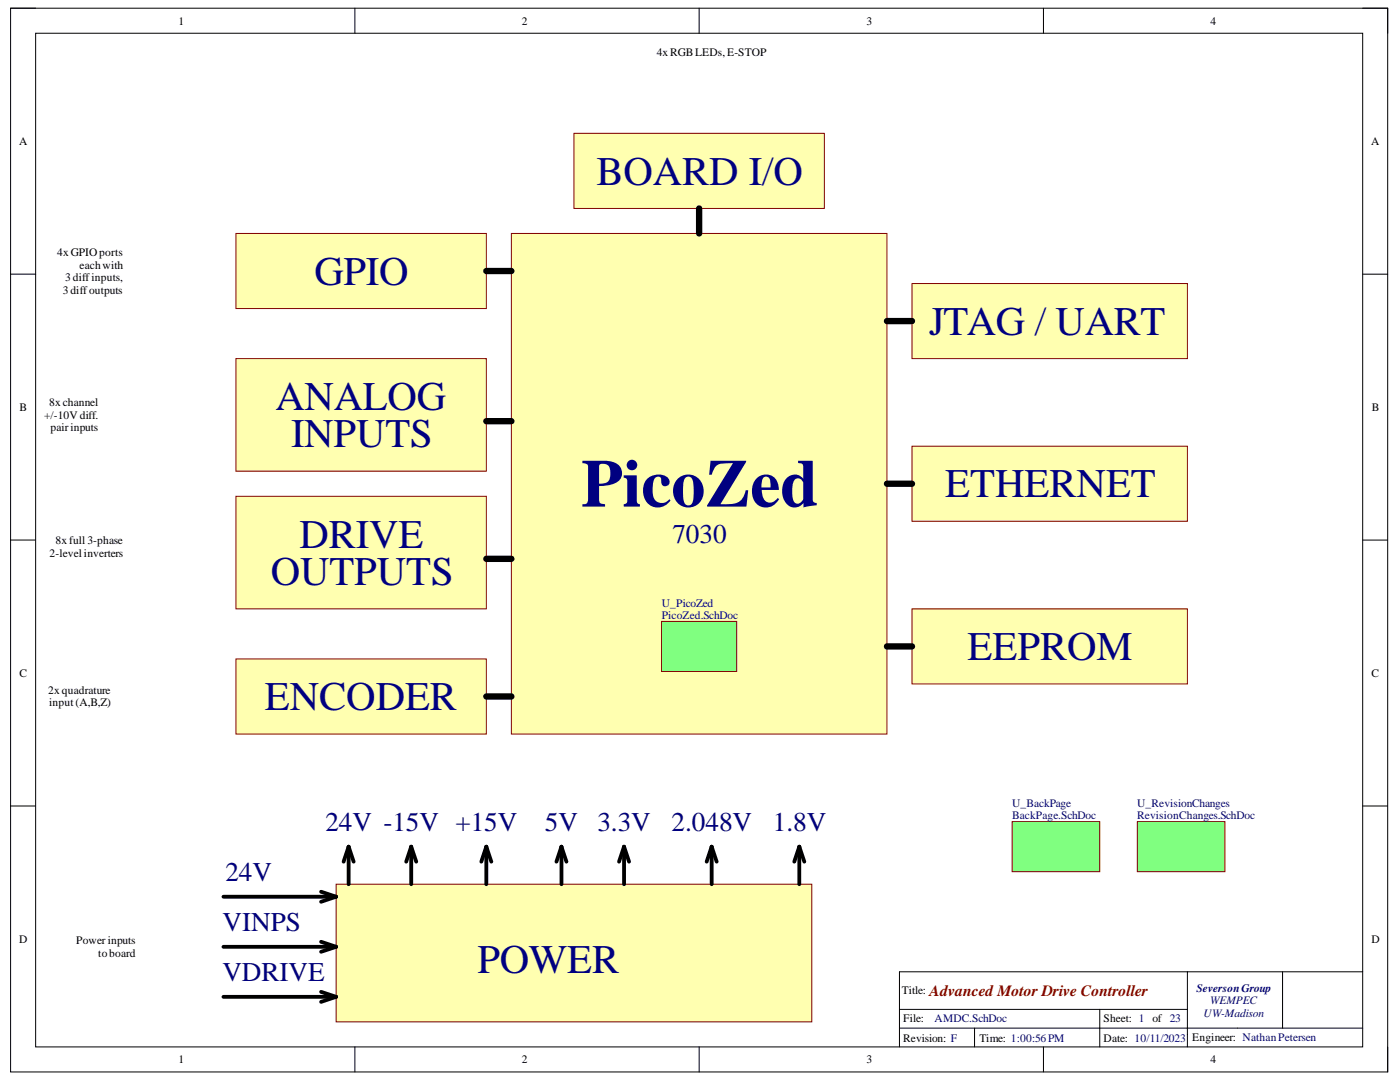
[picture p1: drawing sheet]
<svg xmlns="http://www.w3.org/2000/svg" width="279mm" height="216mm" viewBox="0 0 279 216" stroke-linecap="round" stroke-linejoin="round" font-family="sans-serif">
<defs><g id="words">
<text font-size="13.5" fill="#000080" x="116" y="101.1">PicoZed</text>
<g font-size="8.1" fill="#000080">
<text x="119.1" y="36.9">BOARD I/O</text>
<text x="62.7" y="56.8">GPIO</text>
<text x="185.4" y="66.8">JTAG / UART</text>
<text x="55" y="81.8">ANALOG</text>
<text x="58.1" y="89.2">INPUTS</text>
<text x="188.6" y="99.2">ETHERNET</text>
<text x="59.8" y="109.3">DRIVE</text>
<text x="54" y="116.7">OUTPUTS</text>
<text x="193.1" y="131.8">EEPROM</text>
<text x="52.8" y="141.7">ENCODER</text>
<text x="95.3" y="194.1">POWER</text>
</g>
<g font-size="5.4" fill="#000080">
<text x="134.2" y="108.3">7030</text>
<text x="64.9" y="165.8">24V -15V +15V</text>
<text x="108.7" y="165.8">5V</text>
<text x="119.2" y="165.8">3.3V</text>
<text x="134" y="165.8">2.048V</text>
<text x="154.2" y="165.8">1.8V</text>
<text x="45" y="175.8">24V</text>
<text x="44.4" y="185.8">VINPS</text>
<text x="44.4" y="195.7">VDRIVE</text>
</g>
<text font-size="3.1" fill="#800000" x="185.5" y="198.7">Advanced Motor Drive Controller</text>
<g font-size="2.3">
<text x="35.6" y="4.9">1</text>
<text x="104.2" y="4.9">2</text>
<text x="172.9" y="4.9">3</text>
<text x="241.6" y="4.9">4</text>
<text x="131.1" y="11.2">4xRGBLEDs,E-STOP</text>
<text x="3.8" y="28.9">A</text>
<text x="273.6" y="28.9">A</text>
<text x="11.4" y="51.1">4xGPIOports</text>
<text x="15.9" y="53.6">eachwith</text>
<text x="12.5" y="58.6">3diffoutputs</text>
<text x="13" y="56.1">3diffinputs,</text>
<text x="3.9" y="82">B</text>
<text x="8.8" y="83.6">+/-10Vdiff.</text>
<text x="9.8" y="81.1">8xchannel</text>
<text x="273.8" y="82">B</text>
<text x="10.1" y="86">pairinputs</text>
<text x="9.9" y="111.1">2-levelinverters</text>
<text x="11.1" y="108.5">8xfull3-phase</text>
<text x="3.9" y="135.1">C</text>
<text x="273.7" y="135.1">C</text>
<text x="9.6" y="138.5">2xquadrature</text>
<text x="9.8" y="141">input(A,B,Z)</text>
<text x="3.8" y="188.1">D</text>
<text x="15.2" y="188.5">Power inputs</text>
<text x="19.6" y="190.9">toboard</text>
<text x="273.7" y="188.1">D</text>
<text x="180" y="198.4">Title:</text>
<text x="180.3" y="203.9">File:</text>
<text x="220.3" y="203.9">Sheet: 1 of 23</text>
<text x="180.3" y="207.9">Revision: F</text>
<text x="195.5" y="207.9">Time: 1:00:56PM</text>
<text x="220.3" y="207.9">Date: 10/11/2023</text>
<text x="237.9" y="207.6">Engineer: NathanPetersen</text>
<text x="35.6" y="212.1">1</text>
<text x="104.2" y="212.1">2</text>
<text x="172.9" y="212.1">3</text>
<text x="241.6" y="212.1">4</text>
</g>
<g font-size="2.3" fill="#000080">
<text x="132.1" y="121">U_PicoZed</text>
<text x="132.1" y="123.5">PicoZed.SchDoc</text>
<text x="202" y="161">U_BackPage</text>
<text x="226.9" y="161">U_RevisionChanges</text>
<text x="202" y="163.4">BackPage.SchDoc</text>
<text x="226.9" y="163.4">RevisionChanges.SchDoc</text>
<text x="238.8" y="197.9">SeversonGroup</text>
<text x="186.5" y="203.9">AMDC.SchDoc</text>
<text x="240.2" y="202.9">UW-Madison</text>
<text x="241.5" y="200.4">WEMPEC</text>
</g>
</g></defs>
<path d="M2.1 1.6h274.8v212.3h-274.8z" fill="none" stroke="#000" stroke-width=".2"/>
<path d="M7.1 6.6h264.9v202.3h-264.9z" fill-rule="evenodd" fill="#fff"/>
<g fill="none" stroke="#000" stroke-width=".2">
<path d="M2.1 1.6h5M7.1 6.6h264.9v202.3h-264.9zM70.8 1.6v5M139.5 1.6v5M208.2 1.6v5M272 1.6h4.9v5M2.1 54.7h5M272 54.7h4.9M2.1 107.8h5M272 107.8h4.9M2.1 160.8h5M272 160.8h4.9"/>
<path d="M237 193.9v15M256 193.9v11.3M272 193.9h-92.5v15M70.8 208.9v5M139.5 208.9v5M179.5 201.4h57.5M179.5 205.2h92.5M194.5 205.2v3.7M208.2 208.9v5M219.5 201.4v7.5M276.9 208.9v5"/>
</g>
<path d="M102.1 46.6h74.9v99.9h-74.9z" fill-rule="evenodd" fill="#ffffb0"/>
<path d="M102.1 46.6h74.9v99.9h-74.9z" fill="none" stroke="#800000" stroke-width=".2"/>
<path d="M182 56.6h55v15h-55z" fill-rule="evenodd" fill="#ffffb0"/>
<path d="M182 56.6h55v15h-55z" fill="none" stroke="#800000" stroke-width=".2"/>
<path d="M182 89h55v15h-55z" fill-rule="evenodd" fill="#ffffb0"/>
<path d="M182 89h55v15h-55z" fill="none" stroke="#800000" stroke-width=".2"/>
<path d="M114.5 26.6h50v15h-50z" fill-rule="evenodd" fill="#ffffb0"/>
<path d="M114.5 26.6h50v15h-50z" fill="none" stroke="#800000" stroke-width=".2"/>
<path d="M47.1 46.6h50v15h-50z" fill-rule="evenodd" fill="#ffffb0"/>
<path d="M47.1 46.6h50v15h-50z" fill="none" stroke="#800000" stroke-width=".2"/>
<path d="M47.1 131.5h50v15h-50z" fill-rule="evenodd" fill="#ffffb0"/>
<path d="M47.1 131.5h50v15h-50z" fill="none" stroke="#800000" stroke-width=".2"/>
<path d="M47.1 71.6h50v22.4h-50z" fill-rule="evenodd" fill="#ffffb0"/>
<path d="M47.1 71.6h50v22.4h-50z" fill="none" stroke="#800000" stroke-width=".2"/>
<path d="M47.1 99h50v22.5h-50z" fill-rule="evenodd" fill="#ffffb0"/>
<path d="M47.1 99h50v22.5h-50z" fill="none" stroke="#800000" stroke-width=".2"/>
<path d="M67.1 176.4h94.9v27.5h-94.9z" fill-rule="evenodd" fill="#ffffb0"/>
<path d="M67.1 176.4h94.9v27.5h-94.9z" fill="none" stroke="#800000" stroke-width=".2"/>
<path d="M97.1 54.1h5M139.5 41.6v5M177 64.1h5M97.1 84h5M177 96.5h5M97.1 111.5h5M97.1 139h5" fill="none" stroke="#000" stroke-width="1.3"/>
<g fill="none" stroke="#000" stroke-width=".76">
<path d="M82.1 168.9l-1 3M82.1 168.9l1 3M82.1 168.9v7.5M97.1 168.9v7.5M97.1 168.9l-1 3M97.1 168.9l1 3M112 168.9l-1 3M112 168.9l1 3M112.1 168.9v7.5M124.5 168.9l-1 3M124.5 168.9l1 3M124.5 168.9v7.5"/>
<path d="M142 168.9v7.5M142 168.9l-1 3M142 168.9l1 3M159.5 168.9v7.5M159.5 168.9l-1 3M159.5 168.9l1 3M44.6 188.9h22.5M44.6 198.9h22.5M64.1 187.9l3 1M64.1 197.9l3 1M67.1 188.9l-3 1M67.1 198.9l-3 1"/>
</g>
<path d="M132 124h15v10h-15z" fill-rule="evenodd" fill="#80ff80"/>
<path d="M132 124h15v10h-15z" fill="none" stroke="#800000" stroke-width=".2"/>
<path d="M202 164h17.5v9.9h-17.5z" fill-rule="evenodd" fill="#80ff80"/>
<path d="M202 164h17.5v9.9h-17.5z" fill="none" stroke="#800000" stroke-width=".2"/>
<path d="M44.6 178.9h22.5M64.1 177.9l3 1M67.1 178.9l-3 1" fill="none" stroke="#000" stroke-width=".76"/>
<path d="M227 164h17.5v9.9h-17.5z" fill-rule="evenodd" fill="#80ff80"/>
<path d="M227 164h17.5v9.9h-17.5z" fill="none" stroke="#800000" stroke-width=".2"/>
<path d="M69.6 168.9v7.5M69.6 168.9l-1 3M69.6 168.9l1 3" fill="none" stroke="#000" stroke-width=".76"/>
<path d="M182 121.5h55v15h-55z" fill-rule="evenodd" fill="#ffffb0"/>
<path d="M182 121.5h55v15h-55z" fill="none" stroke="#800000" stroke-width=".2"/>
<path d="M177 129h5" fill="none" stroke="#000" stroke-width="1.3"/>
<use href="#words"/>
</svg>
